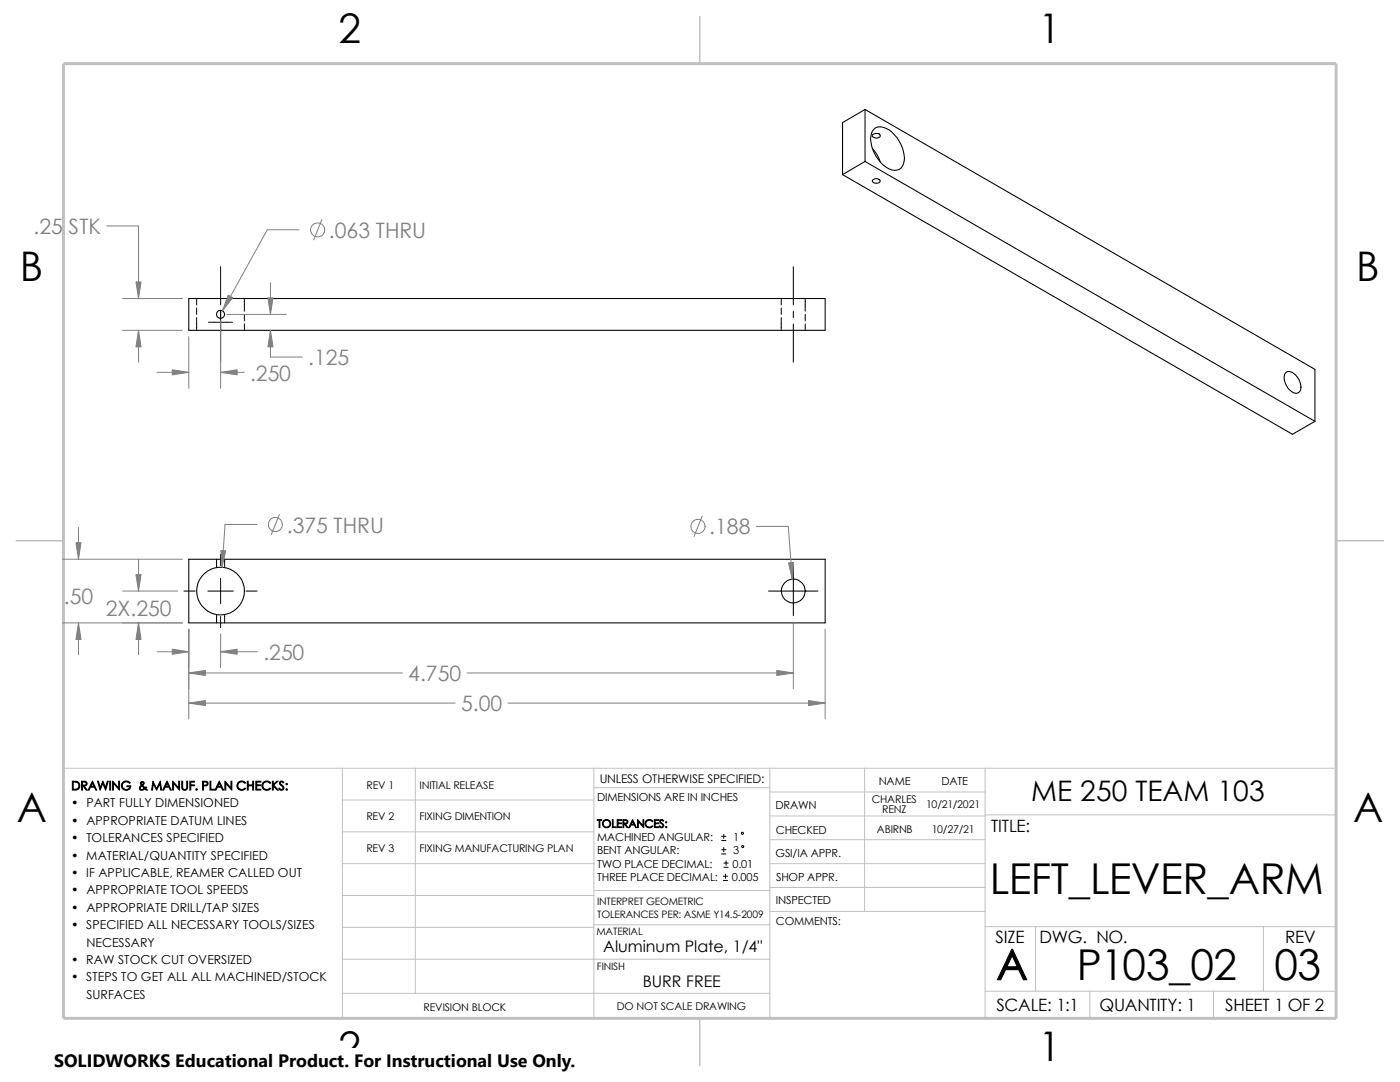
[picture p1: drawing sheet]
<svg xmlns="http://www.w3.org/2000/svg" width="279mm" height="216mm" viewBox="0 0 279 216" stroke-linecap="round" stroke-linejoin="round" font-family="sans-serif">
<defs><g id="words">
<g font-size="8.5">
<text x="197.6" y="178.4">LEFT_LEVER_ARM</text>
<text x="198.8" y="195.5">A</text>
<text x="214.9" y="195.5">P103_02</text>
<text x="254.4" y="195.5">03</text>
</g>
<g font-size="8.1">
<text x="67.6" y="8.5">2</text>
<text x="207.3" y="8.5">1</text>
<text x="4" y="56.1">B</text>
<text x="270.7" y="56.1">B</text>
<text x="3.3" y="164.1">A</text>
<text x="270" y="164.1">A</text>
<text x="67.6" y="211.7">2</text>
<text x="207.2" y="211.7">1</text>
</g>
<text font-size="5.6" x="205.8" y="159.9">ME 250 TEAM 103</text>
<g font-size="4.2" fill="#808080">
<text x="6.7" y="46.8">.25 STK</text>
<text x="65.7" y="47.5">.063 THRU</text>
<text x="49.9" y="76">.250</text>
<text x="61.5" y="72.9">.125</text>
<text x="57.2" y="106.3">.375 THRU</text>
<text x="141.6" y="106.6">.188</text>
<text x="12.7" y="120.5">.50</text>
<text x="21.1" y="122.9">2X.250</text>
<text x="52.6" y="131.7">.250</text>
<text x="81.5" y="135.9">4.750</text>
<text x="92" y="141.9">5.00</text>
</g>
<text font-size="3.6" x="10.8" y="213">SOLIDWORKS Educational Product. For Instructional Use Only.</text>
<g font-size="3.4">
<text x="197.8" y="166">TITLE:</text>
<text x="198.7" y="188.1">SIZE</text>
<text x="207.5" y="188.1">DWG. NO.</text>
<text x="256.5" y="188.2">REV</text>
<text x="198.8" y="201.7">SCALE: 1:1</text>
<text x="219.4" y="201.7">QUANTITY: 1</text>
<text x="244.5" y="201.7">SHEET 1 OF 2</text>
</g>
<g font-size="3.2">
<text x="120.4" y="189.9">Aluminum Plate, 1/4&quot;</text>
<text x="128.3" y="197">BURR FREE</text>
</g>
<g font-size="2.5">
<text x="14.2" y="161.1">• PART FULLY DIMENSIONED</text>
<text x="14.2" y="157.6">DRAWING &amp; MANUF. PLAN CHECKS:</text>
<text x="14.2" y="164.6">• APPROPRIATE DATUM LINES</text>
<text x="14.2" y="171.5">• MATERIAL/QUANTITY SPECIFIED</text>
<text x="14.2" y="168.1">• TOLERANCES SPECIFIED</text>
<text x="14.2" y="178.5">• APPROPRIATE TOOL SPEEDS</text>
<text x="14.2" y="175">• IF APPLICABLE, REAMER CALLED OUT</text>
<text x="14.2" y="181.9">• APPROPRIATE DRILL/TAP SIZES</text>
<text x="14.2" y="185.4">• SPECIFIED ALL NECESSARY TOOLS/SIZES</text>
<text x="17.2" y="188.9">NECESSARY</text>
<text x="14.2" y="195.8">• STEPS TO GET ALL ALL MACHINED/STOCK</text>
<text x="14.2" y="192.4">• RAW STOCK CUT OVERSIZED</text>
<text x="17.2" y="199.3">SURFACES</text>
</g>
<text font-size="2.4" x="119.7" y="156.2">UNLESS OTHERWISE SPECIFIED:</text>
<g font-size="2.2">
<text x="119.2" y="159.9">DIMENSIONS ARE IN INCHES</text>
<text x="154.8" y="161.5">DRAWN</text>
<text x="175.4" y="156.7">NAME</text>
<text x="187.9" y="156.7">DATE</text>
<text x="119.2" y="167.8">MACHINED ANGULAR:</text>
<text x="119.2" y="165.1">TOLERANCES:</text>
<text x="146.3" y="167.8">1</text>
<text x="154.8" y="166.3">CHECKED</text>
<text x="119.2" y="173.1">TWO PLACE DECIMAL:</text>
<text x="119.2" y="170.4">BENT ANGULAR:</text>
<text x="146.2" y="173.1">0.01</text>
<text x="146.3" y="170.4">3</text>
<text x="154.8" y="171">GSI/IA APPR.</text>
<text x="119.2" y="175.7">THREE PLACE DECIMAL:</text>
<text x="146.1" y="175.7">0.005</text>
<text x="154.9" y="175.7">SHOP APPR.</text>
<text x="154.9" y="180.5">INSPECTED</text>
<text x="154.9" y="184.7">COMMENTS:</text>
</g>
<g font-size="2.1">
<text x="73.2" y="157.4">REV 1</text>
<text x="83.7" y="157.4">INITIAL RELEASE</text>
<text x="174" y="160.2">CHARLES</text>
<text x="184.9" y="161.2">10/21/2021</text>
<text x="73.1" y="163.6">REV 2</text>
<text x="83.7" y="163.6">FIXING DIMENTION</text>
<text x="175" y="166.1">ABIRNB</text>
<text x="176.1" y="162.3">RENZ</text>
<text x="186" y="166.1">10/27/21</text>
<text x="73.1" y="170.1">REV 3</text>
<text x="83.7" y="170.1">FIXING MANUFACTURING PLAN</text>
<text x="84.5" y="201.7">REVISION BLOCK</text>
<text x="123.1" y="201.6">DO NOT SCALE DRAWING</text>
</g>
<g font-size="2">
<text x="119.2" y="183.1">TOLERANCES PER: ASME Y14.5-2009</text>
<text x="119.2" y="180.6">INTERPRET GEOMETRIC</text>
<text x="119" y="186.6">MATERIAL</text>
<text x="119.1" y="193.5">FINISH</text>
</g>
</g></defs>
<g fill="none" stroke="#c0c0c0" stroke-width=".2">
<path d="M12.7 153.3h254v49.9h-239.9M68.3 159.6h50.2M68.3 153.3v49.9M82.9 153.3v44.9M118.5 157.2h35.1M118.5 153.3v49.9M153.6 158h43M153.6 153.3v49.9M172.6 153.3v28.6M196.6 153.3v49.9M68.3 172.3h50.2M68.3 178.7h50.2"/>
<path d="M68.3 166h50.2M118.5 177.7h35.1M153.6 172.3h43M153.6 167.6h43M153.6 162.8h43M153.6 177.1h43M196.6 162.6h70.1M68.3 185h50.2M68.3 191.4h85.3M68.3 198.2h85.3M118.5 184.5h35.1M153.6 181.9h43"/>
<path d="M196.6 197.8h70.1M196.6 184.9h70.1M206.7 184.9v12.9M217.5 197.8v5.4M242.2 197.8v5.4M252.1 184.9v12.9"/>
</g>
<path d="M139.7 3.2v9.5M3.1 107.9h9.6M266.7 107.9h9.5M139.7 203.2v9.5" fill="none" stroke="#c0c0c0" stroke-width=".3"/>
<path d="M12.7 12.7h254v190.5h-254z" fill="none" stroke="#c0c0c0" stroke-width=".59"/>
<g fill="none" stroke="#000" stroke-width=".2">
<path d="M39.2 59.6v1.2M44 53.2v7.6M48.8 59.6v2.5M155.9 59.6v1.2M158.3 53.2v7.6M160.7 59.6v2.5M39.2 61.5v1.2M39.2 63.4v2.5M41.6 64.3h4.8M44 61.9v10.4M48.8 62.7v1.3M48.8 64.6v1.3"/>
<path d="M155.9 61.5v1.2M155.9 63.4v2.5M158.3 62.1v1.3M158.3 64.6v7.7M160.7 62.7v1.3M160.7 64.6v1.3M36.7 117.9h2.2M41.5 117.9h5.1M43.2 111.6v1.6M44 110.6v2.3M44 115.4v5.1M44.8 111.6v1.6"/>
<path d="M49.1 117.9h2.2M153.4 117.9h9.8M158.3 113v9.9M43.2 122.6v1.7M44 123v2.2M44.8 122.6v1.7M144 170.4h.9M144 169.5h.9M144 167.7h.9M144 166.9h.9M144.4 175.7h.8M144.4 174.8h.8"/>
<path d="M144.4 166.5v.8M144.4 169.1v.9M144.5 173.1h.8M144.5 172.2h.8M144.8 174.4v.9M144.9 171.8v.8"/>
<circle cx="148.2" cy="166.3" r=".22"/>
<circle cx="148.2" cy="168.9" r=".21"/>
</g>
<g fill="none" stroke="#000" stroke-width=".21">
<path d="M168.1 34.8l89.8 51.9 4.5-2.6M172.6 21.8l89.8 51.9v10.4M172.6 32.2l89.8 51.9M172.6 21.8v10.4M172.6 32.2l-4.5 2.6M172.6 21.8l-4.5 2.7v10.3M174.1 29.5l.8 1.2 .8 1.6M174.1 26.9a1.06 1.06 0 0 1 1.5 .1 .84 .84 0 0 1-.6 .6 .84 .84 0 0 1-.9-.4zM174.2 35.9l.1-.1a.93 .93 0 0 1 1.4 .3 .93 .93 0 0 1-1.6 0zM174.5 25.7a2.43 2.43 0 0 1 2.9 .2 7.2 7.2 0 0 1 3 6.3 1.91 1.91 0 0 1-3 1.5 7.1 7.1 0 0 1-3.6-6.6l.4-1zM37.7 59.6h127v6.3h-127zM256.5 74.4a1.44 1.44 0 0 1 2.1 .5 2.68 2.68 0 0 1 .6 3.4 1.62 1.62 0 0 1-2.1-.8l-.3-.5a2.53 2.53 0 0 1-.3-2.6z"/>
<path d="M37.7 111.6h127v12.7h-127z"/>
<circle cx="44" cy="62.7" r=".8"/>
<circle cx="44" cy="117.9" r="4.8"/>
<circle cx="158.3" cy="117.9" r="2.37"/>
</g>
<g fill="none" stroke="#808080" stroke-width=".2">
<path d="M21.3 45.1h6.3v14.5M24.5 59.6h11.9M54 56.4v6.3M59.7 45.8h-6.4l-8.9 16.2M64.2 43.9l-1.6 4M24.5 65.9h11.9M27.6 65.9v6.4M31.3 74.3h6.4M37.7 67.2v10.3M44 64v13.5M44 74.3h4.7M45.3 62.7h11.8"/>
<path d="M54 65.9v5.3h6.3M12.5 111.6h23.9M15.7 105.2v6.4M24.5 117.9h10.9M27.6 111.6v6.3M51.3 104.6h-6.4l-.6 8.6M55.8 102.7l-1.7 4M140.1 103l-1.6 4.1M151 105h6.3l.8 10.6M12.5 124.3h23.9M15.7 124.3v6.3M27.6 124.3v6.3"/>
<path d="M31.3 130h6.4M37.7 125.6v17.9M37.7 134.3h42.6M44 130h7.4M44 126.5v6.7M93.2 134.3h65.1M158.3 124.1v13.4M164.7 125.6v17.9M37.7 140.3h53.1M101.4 140.3h63.3"/>
<circle cx="63.4" cy="45.9" r="1.41"/>
<circle cx="54.9" cy="104.6" r="1.41"/>
<circle cx="139.3" cy="105" r="1.41"/>
</g>
<g fill="#808080" stroke="#808080" stroke-width=".2">
<path d="M27.6 124.3l.6 3.3h-1.1z"/>
<path d="M27.1 114.6h1.1l-.6 3.3z"/>
<path d="M161.4 139.8l3.3 .5-3.3 .5z"/>
<path d="M37.7 140.3l3.3-.5v1z"/>
<path d="M15.7 124.3l.5 3.3h-1z"/>
<path d="M44.1 109.9h.9l-.7 3.3z"/>
<path d="M157.4 112.3l1-.1-.3 3.4z"/>
<path d="M15.2 108.3h1l-.5 3.3z"/>
<path d="M34.4 129.5l3.3 .5-3.3 .6z"/>
<path d="M44 130l3.3-.5v1.1z"/>
<path d="M155 133.8l3.3 .5-3.3 .5z"/>
<path d="M37.7 134.3l3.3-.5v1z"/>
<path d="M53.5 59.4h1l-.5 3.3z"/>
<path d="M54 65.9l.5 3.3h-1z"/>
<path d="M27.6 65.9l.6 3.3h-1.1z"/>
<path d="M45.6 58.9l.8 .5-2 2.6z"/>
<path d="M27.1 56.3h1.1l-.6 3.3z"/>
<path d="M44 74.3l3.3-.5v1z"/>
<path d="M34.4 73.8l3.3 .5-3.3 .5z"/>
</g>
<path d="M10.8 209.2h104.1v6.7h-104.1z" fill="#fff"/>
<use href="#words"/>
</svg>
